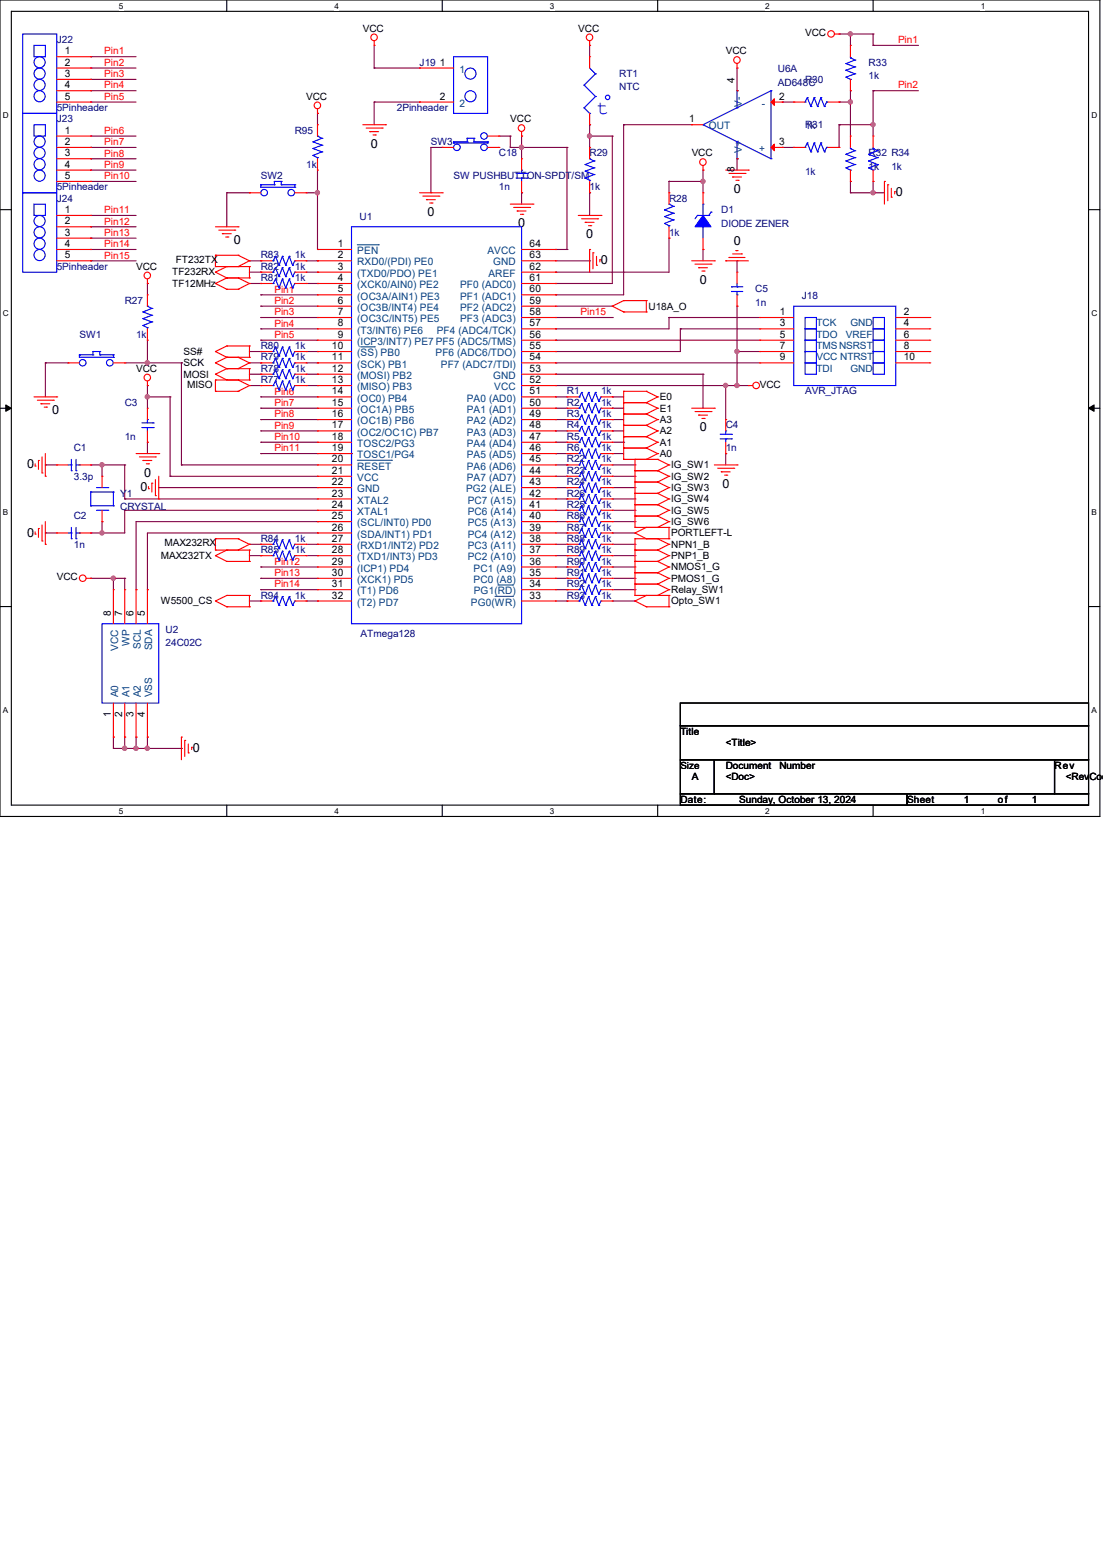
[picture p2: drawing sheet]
<svg xmlns="http://www.w3.org/2000/svg" width="210mm" height="297mm" viewBox="0 0 210 297" stroke-linecap="round" stroke-linejoin="round" font-family="sans-serif">
<defs><g id="words">
<text font-size="3.9" fill="#00f" x="113.6" y="21.7">t</text>
<g font-size="2.4">
<text x="70.6" y="28.1">0</text>
<text x="81.4" y="41.1">0</text>
<text x="139.7" y="36.7">0</text>
<text x="170.6" y="37.4">0</text>
<text x="44.5" y="46.5">0</text>
<text x="98.7" y="43.2">0</text>
<text x="111.6" y="45.4">0</text>
<text x="139.7" y="46.7">0</text>
<text x="114.4" y="50.3">0</text>
<text x="133.2" y="54">0</text>
<text x="9.9" y="78.9">0</text>
<text x="133.2" y="82.1">0</text>
<text x="5.2" y="89.2">0</text>
<text x="26.8" y="93.5">0</text>
<text x="27.4" y="90.7">0</text>
<text x="137.5" y="92.9">0</text>
<text x="5.2" y="102.2">0</text>
<text x="36.7" y="143.2">0</text>
</g>
<g font-size="1.9" fill="#000080">
<text x="10.8" y="8.2">J22</text>
<text x="79.9" y="12.5">J19</text>
<text x="117.9" y="14.6">RT1</text>
<text x="117.9" y="17.2">NTC</text>
<text x="148.1" y="13.8">U6A</text>
<text x="148.1" y="16.4">AD648C</text>
<text x="153.3" y="15.7">R30</text>
<text x="165.4" y="12.5">R33</text>
<text x="165.4" y="15.1">1k</text>
<text x="10.8" y="21.1">5Pinheader</text>
<text x="10.8" y="23.3">J23</text>
<text x="75.6" y="21.1">2Pinheader</text>
<text x="56.1" y="25.4">R95</text>
<text x="82" y="27.6">SW3</text>
<text x="95" y="29.8">C18</text>
<text x="112.3" y="29.8">R29</text>
<text x="153.3" y="24.4">R31</text>
<text x="153.3" y="24.6">1k</text>
<text x="165.4" y="29.8">R32 R34</text>
<text x="49.7" y="34.1">SW2</text>
<text x="58.3" y="31.9">1k</text>
<text x="86.4" y="34.1">SW PUSHBUTTON-SPDT/SM</text>
<text x="153.3" y="33.2">1k</text>
<text x="165.4" y="32.3">1k</text>
<text x="169.7" y="32.3">1k</text>
<text x="10.8" y="36.2">5Pinheader</text>
<text x="10.8" y="38.4">J24</text>
<text x="68.5" y="41.9">U1</text>
<text x="95" y="36.2">1n</text>
<text x="112.3" y="36.2">1k</text>
<text x="127.4" y="38.4">R28</text>
<text x="137.3" y="40.6">D1</text>
<text x="127.4" y="44.9">1k</text>
<text x="137.3" y="43.1">DIODE ZENER</text>
<text x="10.8" y="51.4">5Pinheader</text>
<text x="49.7" y="49.2">R83</text>
<text x="49.7" y="53.5">R81</text>
<text x="49.7" y="51.4">R82</text>
<text x="56.1" y="49.2">1k</text>
<text x="56.1" y="53.5">1k</text>
<text x="56.1" y="51.4">1k</text>
<text x="23.7" y="57.8">R27</text>
<text x="143.8" y="55.7">C5</text>
<text x="143.8" y="58.3">1n</text>
<text x="152.7" y="57">J18</text>
<text x="15.1" y="64.3">SW1</text>
<text x="25.9" y="64.3">1k</text>
<text x="49.7" y="70.8">R78</text>
<text x="49.7" y="68.6">R79</text>
<text x="49.7" y="66.5">R80</text>
<text x="56.1" y="70.8">1k</text>
<text x="56.1" y="68.6">1k</text>
<text x="56.1" y="66.5">1k</text>
<text x="23.7" y="77.3">C3</text>
<text x="49.7" y="72.9">R77</text>
<text x="56.1" y="72.9">1k</text>
<text x="108" y="77.3">R2</text>
<text x="108" y="75.1">R1</text>
<text x="114.4" y="77.3">1k</text>
<text x="114.4" y="75.1">1k</text>
<text x="153.3" y="75.1">AVR_JTAG</text>
<text x="23.7" y="83.7">1n</text>
<text x="108" y="83.7">R5</text>
<text x="108" y="79.4">R3</text>
<text x="108" y="81.6">R4</text>
<text x="114.4" y="83.7">1k</text>
<text x="114.4" y="79.4">1k</text>
<text x="114.4" y="81.6">1k</text>
<text x="138.2" y="81.6">C4</text>
<text x="14.1" y="85.9">C1</text>
<text x="108" y="85.9">R6</text>
<text x="108" y="88.1">R22</text>
<text x="114.4" y="85.9">1k</text>
<text x="114.4" y="88.1">1k</text>
<text x="138.2" y="85.9">1n</text>
<text x="14.1" y="91.3">3.3p</text>
<text x="22.9" y="94.5">Y1</text>
<text x="108" y="94.5">R26</text>
<text x="108" y="90.2">R23</text>
<text x="108" y="92.4">R24</text>
<text x="114.4" y="94.5">1k</text>
<text x="114.4" y="90.2">1k</text>
<text x="114.4" y="92.4">1k</text>
<text x="14.1" y="98.8">C2</text>
<text x="22.9" y="97.1">CRYSTAL</text>
<text x="108" y="98.8">R86</text>
<text x="108" y="101">R87</text>
<text x="108" y="96.7">R25</text>
<text x="114.4" y="98.8">1k</text>
<text x="114.4" y="101">1k</text>
<text x="114.4" y="96.7">1k</text>
<text x="14.1" y="104.3">1n</text>
<text x="49.7" y="103.2">R84</text>
<text x="49.7" y="105.3">R85</text>
<text x="56.1" y="103.2">1k</text>
<text x="56.1" y="105.3">1k</text>
<text x="108" y="105.3">R89</text>
<text x="108" y="107.5">R90</text>
<text x="108" y="103.2">R88</text>
<text x="114.4" y="105.3">1k</text>
<text x="114.4" y="107.5">1k</text>
<text x="114.4" y="103.2">1k</text>
<text x="49.7" y="114">R94</text>
<text x="56.1" y="114">1k</text>
<text x="108" y="114">R93</text>
<text x="108" y="109.6">R91</text>
<text x="108" y="111.8">R92</text>
<text x="114.4" y="114">1k</text>
<text x="114.4" y="109.6">1k</text>
<text x="114.4" y="111.8">1k</text>
<text x="31.5" y="120.4">U2</text>
<text x="31.5" y="123">24C02C</text>
<text x="68.7" y="121.3">ATmega128</text>
</g>
<g font-size="1.9">
<text x="12.3" y="10.3">1</text>
<text x="69.1" y="6">VCC</text>
<text x="110.1" y="6">VCC</text>
<text x="138.2" y="10.3">VCC</text>
<text x="153.3" y="6.9">VCC</text>
<text x="12.3" y="12.5">2</text>
<text x="12.3" y="14.6">3</text>
<text x="12.3" y="16.8">4</text>
<text x="83.7" y="12.5">1</text>
<text x="139.9" y="15.7" transform="rotate(-90 139.9 15.7)">4</text>
<text x="12.3" y="19">5</text>
<text x="58.3" y="19">VCC</text>
<text x="83.7" y="19">2</text>
<text x="97.2" y="23.3">VCC</text>
<text x="131.2" y="23.3">1</text>
<text x="148.3" y="19">2</text>
<text x="12.3" y="25.4">1</text>
<text x="12.3" y="27.6">2</text>
<text x="12.3" y="29.8">3</text>
<text x="131.7" y="29.8">VCC</text>
<text x="148.3" y="27.6">3</text>
<text x="12.3" y="31.9">4</text>
<text x="12.3" y="34.1">5</text>
<text x="139.9" y="32.8" transform="rotate(-90 139.9 32.8)">8</text>
<text x="12.3" y="40.6">1</text>
<text x="12.3" y="42.7">2</text>
<text x="12.3" y="44.9">3</text>
<text x="12.3" y="47">4</text>
<text x="64.3" y="47">1</text>
<text x="100.8" y="47">64</text>
<text x="12.3" y="49.2">5</text>
<text x="25.9" y="51.4">VCC</text>
<text x="32.8" y="52.5">TF232RX</text>
<text x="33.5" y="50">FT232TX</text>
<text x="64.3" y="49.2">2</text>
<text x="64.3" y="51.4">3</text>
<text x="64.3" y="53.5">4</text>
<text x="100.8" y="53.5">61</text>
<text x="100.8" y="51.4">62</text>
<text x="100.8" y="49.2">63</text>
<text x="32.8" y="54.6">TF12MHz</text>
<text x="64.3" y="55.7">5</text>
<text x="64.3" y="57.8">6</text>
<text x="64.3" y="60">7</text>
<text x="100.8" y="60">58</text>
<text x="100.8" y="57.8">59</text>
<text x="100.8" y="55.7">60</text>
<text x="123.5" y="58.9">U18A_O</text>
<text x="148.5" y="60">1</text>
<text x="172.1" y="60">2</text>
<text x="64.3" y="62.1">8</text>
<text x="64.3" y="64.3">9</text>
<text x="100.8" y="64.3">56</text>
<text x="100.8" y="62.1">57</text>
<text x="148.5" y="62.1">3</text>
<text x="148.5" y="64.3">5</text>
<text x="172.1" y="62.1">4</text>
<text x="172.1" y="64.3">6</text>
<text x="25.9" y="70.8">VCC</text>
<text x="35" y="69.7">SCK</text>
<text x="35" y="67.6">SS#</text>
<text x="35" y="71.9">MOSI</text>
<text x="63.2" y="66.5">10</text>
<text x="63.2" y="68.6">11</text>
<text x="63.2" y="70.8">12</text>
<text x="100.8" y="70.8">53</text>
<text x="100.8" y="68.6">54</text>
<text x="100.8" y="66.5">55</text>
<text x="148.5" y="66.5">7</text>
<text x="148.5" y="68.6">9</text>
<text x="172.1" y="66.5">8</text>
<text x="172.1" y="68.6">10</text>
<text x="35.6" y="73.8">MISO</text>
<text x="63.2" y="72.9">13</text>
<text x="63.2" y="75.1">14</text>
<text x="63.2" y="77.3">15</text>
<text x="100.8" y="77.3">50</text>
<text x="100.8" y="75.1">51</text>
<text x="100.8" y="72.9">52</text>
<text x="125.6" y="76.2">E0</text>
<text x="144.7" y="73.8">VCC</text>
<text x="63.2" y="79.4">16</text>
<text x="63.2" y="81.6">17</text>
<text x="63.2" y="83.7">18</text>
<text x="100.8" y="83.7">47</text>
<text x="100.8" y="81.6">48</text>
<text x="100.8" y="79.4">49</text>
<text x="125.6" y="78.4">E1</text>
<text x="125.6" y="80.5">A3</text>
<text x="125.6" y="82.7">A2</text>
<text x="63.2" y="85.9">19</text>
<text x="63.2" y="88.1">20</text>
<text x="100.8" y="88.1">45</text>
<text x="100.8" y="85.9">46</text>
<text x="125.6" y="84.8">A1</text>
<text x="125.6" y="87">A0</text>
<text x="127.8" y="89.2">IG_SW1</text>
<text x="63.2" y="90.2">21</text>
<text x="63.2" y="92.4">22</text>
<text x="63.2" y="94.5">23</text>
<text x="100.8" y="94.5">42</text>
<text x="100.8" y="92.4">43</text>
<text x="100.8" y="90.2">44</text>
<text x="127.8" y="91.3">IG_SW2</text>
<text x="127.8" y="93.5">IG_SW3</text>
<text x="127.8" y="95.6">IG_SW4</text>
<text x="63.2" y="96.7">24</text>
<text x="63.2" y="98.8">25</text>
<text x="63.2" y="101">26</text>
<text x="100.8" y="101">39</text>
<text x="100.8" y="98.8">40</text>
<text x="100.8" y="96.7">41</text>
<text x="127.8" y="97.8">IG_SW5</text>
<text x="127.8" y="100">IG_SW6</text>
<text x="30.6" y="106.4">MAX232TX</text>
<text x="31.3" y="104">MAX232RX</text>
<text x="63.2" y="103.2">27</text>
<text x="63.2" y="105.3">28</text>
<text x="63.2" y="107.5">29</text>
<text x="100.8" y="107.5">36</text>
<text x="100.8" y="105.3">37</text>
<text x="100.8" y="103.2">38</text>
<text x="127.8" y="102.1">PORTLEFT-L</text>
<text x="127.8" y="104.3">NPN1_B</text>
<text x="127.8" y="106.4">PNP1_B</text>
<text x="10.8" y="110.5">VCC</text>
<text x="63.2" y="109.6">30</text>
<text x="63.2" y="111.8">31</text>
<text x="63.2" y="114">32</text>
<text x="100.8" y="114">33</text>
<text x="100.8" y="111.8">34</text>
<text x="100.8" y="109.6">35</text>
<text x="127.8" y="108.6">NMOS1_G</text>
<text x="127.8" y="110.7">PMOS1_G</text>
<text x="127.8" y="112.9">Relay_SW1</text>
<text x="21.1" y="117.2" transform="rotate(-90 21.1 117.2)">8</text>
<text x="23.3" y="117.2" transform="rotate(-90 23.3 117.2)">7</text>
<text x="25.4" y="117.2" transform="rotate(-90 25.4 117.2)">6</text>
<text x="27.6" y="117.2" transform="rotate(-90 27.6 117.2)">5</text>
<text x="30.6" y="115.1">W5500_CS</text>
<text x="127.8" y="115.1">Opto_SW1</text>
<text x="21.1" y="136.4" transform="rotate(-90 21.1 136.4)">1</text>
<text x="23.3" y="136.4" transform="rotate(-90 23.3 136.4)">2</text>
<text x="25.4" y="136.4" transform="rotate(-90 25.4 136.4)">3</text>
<text x="27.6" y="136.4" transform="rotate(-90 27.6 136.4)">4</text>
<text x="129.5" y="139.9">Title</text>
<text x="138.2" y="142">&lt;Title&gt;</text>
<text x="129.5" y="146.3">Size</text>
<text x="131.7" y="148.5">A</text>
<text x="138.2" y="146.3">Document</text>
<text x="138.2" y="148.5">&lt;Doc&gt;</text>
<text x="148.4" y="146.3">Number</text>
<text x="200.8" y="146.3">Rev</text>
<text x="202.9" y="148.5">&lt;RevCode</text>
<text x="129.5" y="152.8">Date:</text>
<text x="140.8" y="152.8">Sunday, October 13, 2024</text>
<text x="172.7" y="152.8">Sheet</text>
<text x="183.5" y="152.8">1</text>
<text x="190" y="152.8">of</text>
<text x="196.5" y="152.8">1</text>
</g>
<g font-size="1.9" fill="#f00">
<text x="19.9" y="10.4">Pin1</text>
<text x="171" y="8.2">Pin1</text>
<text x="19.9" y="12.5">Pin2</text>
<text x="19.9" y="14.7">Pin3</text>
<text x="19.9" y="16.8">Pin4</text>
<text x="171" y="16.8">Pin2</text>
<text x="19.9" y="19">Pin5</text>
<text x="19.9" y="25.5">Pin6</text>
<text x="19.9" y="27.6">Pin7</text>
<text x="19.9" y="29.8">Pin8</text>
<text x="19.9" y="32">Pin9</text>
<text x="19.9" y="34.1">Pin10</text>
<text x="19.9" y="40.6">Pin11</text>
<text x="19.9" y="42.8">Pin12</text>
<text x="19.9" y="44.9">Pin13</text>
<text x="19.9" y="47.1">Pin14</text>
<text x="19.9" y="49.2">Pin15</text>
<text x="52.2" y="55.7">Pin1</text>
<text x="52.2" y="57.9">Pin2</text>
<text x="52.2" y="60">Pin3</text>
<text x="52.2" y="62.2">Pin4</text>
<text x="52.2" y="64.3">Pin5</text>
<text x="110.5" y="60">Pin15</text>
<text x="52.2" y="75.1">Pin6</text>
<text x="52.2" y="77.3">Pin7</text>
<text x="52.2" y="79.5">Pin8</text>
<text x="52.2" y="81.6">Pin9</text>
<text x="52.2" y="83.8">Pin10</text>
<text x="52.2" y="85.9">Pin11</text>
<text x="52.2" y="107.5">Pin12</text>
<text x="52.2" y="109.7">Pin13</text>
<text x="52.2" y="111.8">Pin14</text>
</g>
<g font-size="1.9" fill="#004080">
<text x="87.5" y="13.8">1</text>
<text x="87.5" y="20.3">2</text>
<text x="141.3" y="20.3" transform="rotate(-90 141.3 20.3)">V-</text>
<text x="145.1" y="20.3">-</text>
<text x="135" y="24.6">OUT</text>
<text x="141.3" y="29.1" transform="rotate(-90 141.3 29.1)">V+</text>
<text x="144.6" y="29">+</text>
<text x="68" y="48.4">PEN</text>
<text x="68" y="50.5">RXD0/(PDI) PE0</text>
<text x="68" y="52.7">(TXD0/PDO) PE1</text>
<text x="92.8" y="48.4">AVCC</text>
<text x="93" y="52.7">AREF</text>
<text x="93.9" y="50.5">GND</text>
<text x="68" y="54.9">(XCK0/AIN0) PE2</text>
<text x="68" y="57">(OC3A/AIN1) PE3</text>
<text x="68" y="59.2">(OC3B/INT4) PE4</text>
<text x="87.6" y="59.2">PF2 (ADC2)</text>
<text x="87.6" y="57">PF1 (ADC1)</text>
<text x="87.6" y="54.9">PF0 (ADC0)</text>
<text x="68" y="61.3">(OC3C/INT5) PE5</text>
<text x="68" y="63.5">(T3/INT6) PE6</text>
<text x="68" y="65.7">(ICP3/INT7) PE7 PF5 (ADC5/TMS)</text>
<text x="83.1" y="63.5">PF4 (ADC4/TCK)</text>
<text x="87.6" y="61.3">PF3 (ADC3)</text>
<text x="155.4" y="62.1">TCK</text>
<text x="155.4" y="64.3">TDO</text>
<text x="161.1" y="64.3">VREF</text>
<text x="161.9" y="62.1">GND</text>
<text x="68" y="67.8">(SS) PB0</text>
<text x="68" y="70">(SCK) PB1</text>
<text x="82.9" y="67.8">PF6 (ADC6/TDO)</text>
<text x="83.9" y="70">PF7 (ADC7/TDI)</text>
<text x="155.4" y="66.5">TMSNSRST</text>
<text x="155.4" y="68.6">VCC NTRST</text>
<text x="155.4" y="70.8">TDI</text>
<text x="161.9" y="70.8">GND</text>
<text x="68" y="72.1">(MOSI) PB2</text>
<text x="68" y="74.3">(MISO) PB3</text>
<text x="68" y="76.5">(OC0) PB4</text>
<text x="88.9" y="76.5">PA0 (AD0)</text>
<text x="93.9" y="72.1">GND</text>
<text x="94.1" y="74.3">VCC</text>
<text x="68" y="78.6">(OC1A) PB5</text>
<text x="68" y="80.8">(OC1B) PB6</text>
<text x="68" y="82.9">(OC2/OC1C) PB7</text>
<text x="88.9" y="82.9">PA3 (AD3)</text>
<text x="88.9" y="80.8">PA2 (AD2)</text>
<text x="88.9" y="78.6">PA1 (AD1)</text>
<text x="68" y="85.1">TOSC2/PG3</text>
<text x="68" y="87.2">TOSC1/PG4</text>
<text x="68" y="89.4">RESET</text>
<text x="88.9" y="89.4">PA6 (AD6)</text>
<text x="88.9" y="87.2">PA5 (AD5)</text>
<text x="88.9" y="85.1">PA4 (AD4)</text>
<text x="68" y="91.6">VCC</text>
<text x="68" y="93.7">GND</text>
<text x="68" y="95.9">XTAL2</text>
<text x="88.7" y="93.7">PG2 (ALE)</text>
<text x="88.9" y="91.6">PA7 (AD7)</text>
<text x="89.1" y="95.9">PC7 (A15)</text>
<text x="68" y="98">XTAL1</text>
<text x="68" y="100.2">(SCL/INT0) PD0</text>
<text x="89.1" y="100.2">PC5 (A13)</text>
<text x="89.1" y="98">PC6 (A14)</text>
<text x="68" y="102.4">(SDA/INT1) PD1</text>
<text x="68" y="104.5">(RXD1/INT2) PD2</text>
<text x="68" y="106.7">(TXD1/INT3) PD3</text>
<text x="89.1" y="106.7">PC2 (A10)</text>
<text x="89.1" y="104.5">PC3 (A11)</text>
<text x="89.1" y="102.4">PC4 (A12)</text>
<text x="68" y="108.8">(ICP1) PD4</text>
<text x="68" y="111">(XCK1) PD5</text>
<text x="68" y="113.2">(T1) PD6</text>
<text x="90.2" y="111">PC0 (A8)</text>
<text x="90.2" y="108.8">PC1 (A9)</text>
<text x="90.2" y="113.2">PG1(RD)</text>
<text x="68" y="115.3">(T2) PD7</text>
<text x="89.7" y="115.3">PG0(WR)</text>
<text x="22.5" y="123.9" transform="rotate(-90 22.5 123.9)">VCC</text>
<text x="24.7" y="122.9" transform="rotate(-90 24.7 122.9)">WP</text>
<text x="26.8" y="123.6" transform="rotate(-90 26.8 123.6)">SCL</text>
<text x="29" y="123.8" transform="rotate(-90 29 123.8)">SDA</text>
<text x="22.5" y="132.8" transform="rotate(-90 22.5 132.8)">A0</text>
<text x="24.7" y="132.8" transform="rotate(-90 24.7 132.8)">A1</text>
<text x="26.8" y="132.8" transform="rotate(-90 26.8 132.8)">A2</text>
<text x="29" y="132.8" transform="rotate(-90 29 132.8)">VSS</text>
</g>
<g font-size="1.6">
<text x="22.6" y="1.7">5</text>
<text x="63.7" y="1.7">4</text>
<text x="104.7" y="1.7">3</text>
<text x="145.7" y="1.7">2</text>
<text x="186.7" y="1.7">1</text>
<text x=".6" y="22.4">D</text>
<text x="207.8" y="22.4">D</text>
<text x=".6" y="60.2">C</text>
<text x="207.8" y="60.2">C</text>
<text x=".6" y="98">B</text>
<text x="207.8" y="98">B</text>
<text x=".6" y="135.8">A</text>
<text x="207.8" y="135.8">A</text>
<text x="22.6" y="154.9">5</text>
<text x="63.7" y="154.9">4</text>
<text x="104.7" y="154.9">3</text>
<text x="145.7" y="154.9">2</text>
<text x="186.7" y="154.9">1</text>
</g>
</g></defs>
<path d="M0 0h209.4v155.4h-209.4zM2.2 2.2h205.1v151.1h-205.1z" fill="none" stroke="#000" stroke-width=".21"/>
<g fill="#fff">
<path d="M22.6 .3h.9v1.7h-.9z"/>
<path d="M22.6 153.5h.9v1.8h-.9z"/>
</g>
<path d="M43.2 0v2.2M43.2 153.3v2.1" fill="none" stroke="#000" stroke-width=".21"/>
<g fill="#fff">
<path d="M63.7 .3h.8v1.7h-.8z"/>
<path d="M63.7 153.5h.8v1.8h-.8z"/>
</g>
<path d="M84.2 0v2.2M84.2 153.3v2.1" fill="none" stroke="#000" stroke-width=".21"/>
<g fill="#fff">
<path d="M104.7 .3h.8v1.7h-.8z"/>
<path d="M104.7 153.5h.8v1.8h-.8z"/>
</g>
<path d="M125.2 0v2.2M125.2 153.3v2.1" fill="none" stroke="#000" stroke-width=".21"/>
<g fill="#fff">
<path d="M145.7 .3h.9v1.7h-.9z"/>
<path d="M145.7 153.5h.9v1.8h-.9z"/>
</g>
<path d="M166.2 0v2.2M166.2 153.3v2.1" fill="none" stroke="#000" stroke-width=".21"/>
<g fill="#fff">
<path d="M186.7 .3h.9v1.7h-.9z"/>
<path d="M186.7 153.5h.9v1.8h-.9z"/>
<path d="M.6 21h1.1v1.8h-1.1z"/>
<path d="M207.8 21h1.1v1.8h-1.1z"/>
<path d="M.6 58.8h1.1v1.7h-1.1z"/>
<path d="M207.8 58.8h1.1v1.7h-1.1z"/>
</g>
<path d="M0 39.9h2.2M207.3 39.9h2.1" fill="none" stroke="#000" stroke-width=".21"/>
<g fill="#fff">
<path d="M.6 96.6h1v1.7h-1z"/>
<path d="M207.8 96.6h1v1.7h-1z"/>
</g>
<path d="M0 77.7h2.2M207.3 77.7h2.1" fill="none" stroke="#000" stroke-width=".21"/>
<path d="M1.1 77.1l1.1 .6-1.1 .6zM207.3 77.7l1-.6v1.2z" fill="#000" stroke="#000" stroke-width=".19"/>
<g fill="#fff">
<path d="M.6 134.4h.9v1.7h-.9z"/>
<path d="M207.8 134.4h1v1.7h-1z"/>
</g>
<path d="M0 115.5h2.2M207.3 115.5h2.1M129.5 133.9h77.8v4.3h-77.8zM129.5 138.2h77.8v6.5h-77.8zM129.5 144.7h6.5v6.4h-6.5zM129.5 151.1h43.2v2.2h-43.2zM136 144.7h64.8v6.4h-64.8zM172.7 151.1h34.6v2.2h-34.6zM200.8 144.7h6.5v6.4h-6.5z" fill="none" stroke="#000" stroke-width=".21"/>
<g fill="none" stroke="#800040" stroke-width=".21">
<path d="M17.3 10.8h.1M17.3 13h.1M17.3 15.1h.1M17.3 17.3h.1M17.3 19.4h.1M17.3 19.4h8.6M17.3 17.3h8.6M17.3 10.8h8.6M17.3 13h8.6M17.3 15.1h8.6M71.2 13h.1M71.2 19.4h.1"/>
<path d="M71.2 19.4h8.7M71.2 13h8.7M71.2 8.6v4.4M71.2 19.4v4.3M79.9 13h.1M79.9 19.4h.1M112.3 8.6h.1M112.3 8.6v2.2M140.3 13h.1M140.3 13v4.3M149 19.4h.1M149 19.4h2.1"/>
<path d="M159.8 19.4h.1M159.8 6.5h.1M159.8 19.4h2.1M159.8 6.5h6.4M161.9 17.3h.1M161.9 6.5h.1M161.9 19.4h.1M161.9 6.5v2.1M161.9 17.3v8.6M166.2 17.3h.1M166.2 6.5h.1M166.2 8.6h.1"/>
<path d="M166.2 6.5v2.1M166.2 17.3v8.6M166.2 8.6h8.7M166.2 17.3h8.7M17.3 25.9h.1M17.3 28.1h.1M17.3 30.2h.1M17.3 32.4h.1M17.3 34.5h.1M17.3 25.9h8.6M17.3 28.1h8.6M17.3 34.5h8.6"/>
<path d="M17.3 30.2h8.6M17.3 32.4h8.6M43.2 36.7h.1M43.2 36.7h4.3M43.2 36.7v6.5M47.5 36.7h.1M58.3 36.7h2.2M60.5 36.7h.1M60.5 21.6h.1M60.5 21.6v2.1M60.5 32.4v15.1M82 36.7h.1"/>
<path d="M84.2 28.1h.1M84.2 28.1h-2.2v8.6M95 25.9h2.2M97.2 25.9h.1M97.2 28.1h.1M97.2 28.1h10.7M97.2 25.9v2.2M99.3 25.9h.1M99.3 28.1h.1M99.3 36.7h.1M99.3 25.9v4.3M99.3 36.7v2.2"/>
<path d="M107.9 28.1h.1M107.9 28.1v19.4M112.3 23.7h.1M112.3 36.7h.1M112.3 25.9h.1M112.3 23.7v4.4M112.3 36.7v4.3M112.3 25.9h4.3M116.6 25.9h.1M116.6 25.9v28.1h-10.8M118.7 23.7h.1M118.7 23.7h13"/>
<path d="M118.7 23.7v32.4h-12.9M127.4 34.5h.1M127.4 34.5h6.5M127.4 34.5v2.2M133.9 32.4h.1M133.9 34.5h.1M133.9 32.4v4.3M140.3 30.2h.1M140.3 30.2v2.2M149 28.1h.1M149 28.1h2.1M159.8 23.7h.1"/>
<path d="M159.8 23.7h6.4M159.8 23.7v4.4M161.9 34.5h.1M161.9 36.7h.1M161.9 34.5v2.2M161.9 36.7h6.5M166.2 23.7h.1M166.2 34.5h.1M166.2 36.7h.1M166.2 34.5v2.2M17.3 41h.1M17.3 43.2h.1"/>
<path d="M17.3 45.3h.1M17.3 47.5h.1M17.3 49.7h.1M17.3 49.7h8.6M17.3 47.5h8.6M17.3 41h8.6M17.3 43.2h8.6M17.3 45.3h8.6M28.1 54h.1M28.1 54v2.1M47.5 54h2.2M47.5 49.7h2.2"/>
<path d="M47.5 51.8h2.2M49.7 49.7h.1M49.7 51.8h.1M49.7 54h.1M49.7 56.1h.1M49.7 58.3h.1M49.7 56.1h10.8M49.7 58.3h10.8M58.3 54h2.2M58.3 49.7h2.2M58.3 51.8h2.2M60.5 49.7h.1"/>
<path d="M60.5 51.8h.1M60.5 54h.1M60.5 47.5h.1M105.8 54h.1M105.8 56.1h.1M105.8 51.8h.1M105.8 47.5h.1M105.8 49.7h6.5M105.8 58.3h10.8M105.8 47.5h2.1M107.9 47.5h.1M112.3 49.7h.1"/>
<path d="M116.6 58.3h.1M127.4 45.3h.1M127.4 45.3v6.5h-21.6M133.9 47.5h.1M133.9 47.5v2.2M140.3 58.3h.1M140.3 49.7h.1M140.3 49.7v2.1M140.3 58.3v15.1M8.6 69.1h.1M8.6 69.1h4.4M8.6 69.1v6.5"/>
<path d="M23.7 69.1h10.8M28.1 69.1h.1M28.1 73.4h.1M28.1 75.6h.1M28.1 75.6h4.3M28.1 64.8v4.3M28.1 73.4v4.3M32.4 75.6h.1M32.4 75.6v15.1M34.5 69.1h.1M34.5 69.1v19.4M47.5 66.9h2.2"/>
<path d="M47.5 69.1h2.2M47.5 71.2h2.2M47.5 73.4h2.2M49.7 66.9h.1M49.7 69.1h.1M49.7 71.2h.1M49.7 73.4h.1M49.7 60.5h.1M49.7 62.6h.1M49.7 64.8h.1M49.7 75.6h.1M49.7 77.7h.1"/>
<path d="M49.7 79.9h.1M49.7 75.6h10.8M49.7 77.7h10.8M49.7 79.9h10.8M49.7 62.6h10.8M49.7 64.8h10.8M49.7 60.5h10.8M58.3 66.9h2.2M58.3 69.1h2.2M58.3 71.2h2.2M58.3 73.4h2.2M60.5 66.9h.1"/>
<path d="M60.5 69.1h.1M60.5 71.2h.1M60.5 73.4h.1M105.8 75.6h.1M105.8 77.7h.1M105.8 79.9h.1M105.8 71.2h.1M105.8 62.6h.1M105.8 64.8h.1M105.8 66.9h.1M105.8 73.4h.1M105.8 69.1h.1"/>
<path d="M105.8 75.6h2.1M105.8 77.7h2.1M105.8 79.9h2.1M105.8 69.1h38.9M105.8 71.2h28.1M105.8 73.4h36.7M105.8 64.8h38.9M105.8 60.5h10.8M116.6 75.6h.1M116.6 77.7h.1M116.6 79.9h.1M116.6 60.5h.1"/>
<path d="M116.6 75.6h2.1M116.6 77.7h2.1M116.6 79.9h2.1M127.4 60.5h.1M127.4 60.5v2.1h-21.6M127.4 60.5h17.3M129.5 62.6h.1M129.5 62.6v4.3h-23.7M129.5 62.6h15.2M133.9 71.2h.1M133.9 71.2v6.5M138.2 73.4h.1"/>
<path d="M138.2 73.4v6.5M140.3 66.9h.1M140.3 73.4h.1M140.3 66.9h4.4M8.6 88.5h.1M8.6 88.5h2.2M17.3 88.5h.1M17.3 88.5h6.4M19.4 88.5h.1M19.4 99.3h.1M19.4 88.5v2.2M19.4 99.3v2.2"/>
<path d="M23.7 97.2h.1M23.7 88.5h.1M23.7 95h.1M23.7 97.2v4.3h-6.4M23.7 88.5v6.5M23.7 97.2h36.8M23.7 95h36.8M28.1 84.2h.1M28.1 84.2v2.2M30.2 92.8h.1M30.2 92.8h30.3M32.4 90.7h.1"/>
<path d="M32.4 90.7h28.1M34.5 88.5h.1M34.5 88.5h26M49.7 82h.1M49.7 84.2h.1M49.7 86.4h.1M49.7 82h10.8M49.7 84.2h10.8M49.7 86.4h10.8M60.5 99.3h.1M60.5 99.3h-34.6v13M66.9 86.4h.1"/>
<path d="M66.9 86.4v2.1M105.8 82h.1M105.8 84.2h.1M105.8 86.4h.1M105.8 82h2.1M105.8 84.2h2.1M105.8 86.4h2.1M105.8 88.5h2.1M105.8 97.2h2.1M105.8 95h2.1M105.8 90.7h2.1M105.8 92.8h2.1"/>
<path d="M105.8 99.3h2.1M107.9 88.5h.1M107.9 90.7h.1M107.9 92.8h.1M107.9 95h.1M107.9 97.2h.1M107.9 99.3h.1M116.6 82h.1M116.6 86.4h.1M116.6 82h2.1M116.6 84.2h2.1M116.6 86.4h2.1"/>
<path d="M116.6 88.5h4.3M116.6 97.2h4.3M116.6 95h4.3M116.6 90.7h4.3M116.6 92.8h4.3M116.6 99.3h4.3M118.7 84.2h.1M120.9 88.5h.1M120.9 90.7h.1M120.9 92.8h.1M120.9 97.2h.1M120.9 95h.1"/>
<path d="M120.9 99.3h.1M138.2 86.4h.1M138.2 86.4v2.1M8.6 101.5h.1M8.6 101.5h2.2M17.3 101.5h.1M17.3 110.1h.1M17.3 110.1h6.4M19.4 101.5h.1M21.6 110.1h.1M21.6 110.1v2.2M23.7 110.1h.1"/>
<path d="M23.7 110.1v2.2M25.9 112.3h.1M28.1 112.3h.1M47.5 103.6h2.2M47.5 105.8h2.2M47.5 114.4h2.2M49.7 103.6h.1M49.7 105.8h.1M49.7 114.4h.1M49.7 107.9h.1M49.7 110.1h.1M49.7 112.3h.1"/>
<path d="M49.7 110.1h10.8M49.7 107.9h10.8M49.7 112.3h10.8M58.3 103.6h2.2M58.3 105.8h2.2M58.3 114.4h2.2M60.5 103.6h.1M60.5 105.8h.1M60.5 101.5h.1M60.5 114.4h.1M60.5 101.5h-32.4v10.8M105.8 101.5h2.1"/>
<path d="M105.8 103.6h2.1M105.8 105.8h2.1M105.8 110.1h2.1M105.8 107.9h2.1M105.8 112.3h2.1M105.8 114.4h2.1M107.9 101.5h.1M107.9 103.6h.1M107.9 105.8h.1M107.9 107.9h.1M107.9 110.1h.1M107.9 112.3h.1"/>
<path d="M107.9 114.4h.1M116.6 101.5h.1M116.6 101.5h4.3M116.6 103.6h4.3M116.6 105.8h4.3M116.6 110.1h4.3M116.6 107.9h4.3M116.6 112.3h4.3M116.6 114.4h4.3M120.9 103.6h.1M120.9 105.8h.1M120.9 107.9h.1"/>
<path d="M120.9 110.1h.1M120.9 112.3h.1M120.9 114.4h.1M21.6 140.3h.1M21.6 142.5h.1M21.6 142.5h12.9M21.6 140.3v2.2M23.7 140.3h.1M23.7 142.5h.1M23.7 140.3v2.2M25.9 140.3h.1M25.9 142.5h.1"/>
<path d="M25.9 140.3v2.2M28.1 140.3h.1M28.1 140.3v2.2M34.5 142.5h.1"/>
</g>
<g fill="#f0f" stroke="#f0f" stroke-width=".21">
<circle cx="140.3" cy="66.9" r=".4"/>
<circle cx="112.2" cy="25.9" r=".4"/>
<circle cx="166.2" cy="23.7" r=".4"/>
<circle cx="161.9" cy="19.4" r=".4"/>
<circle cx="166.2" cy="36.7" r=".4"/>
<circle cx="161.9" cy="6.5" r=".4"/>
<circle cx="19.4" cy="88.5" r=".4"/>
<circle cx="19.4" cy="101.5" r=".4"/>
<circle cx="25.9" cy="142.5" r=".4"/>
<circle cx="21.6" cy="110.1" r=".4"/>
<circle cx="28" cy="75.5" r=".4"/>
<circle cx="133.8" cy="34.5" r=".4"/>
<circle cx="23.7" cy="142.5" r=".4"/>
<circle cx="28" cy="142.5" r=".4"/>
<circle cx="138.2" cy="73.4" r=".4"/>
<circle cx="140.3" cy="73.4" r=".4"/>
<circle cx="99.3" cy="28" r=".4"/>
<circle cx="60.4" cy="36.7" r=".4"/>
<circle cx="28" cy="69.1" r=".4"/>
</g>
<g fill="none" stroke="#f00" stroke-width=".21">
<path d="M10.8 19.4h6.5M10.8 10.8h6.5M10.8 13h6.5M10.8 15.1h6.5M10.8 17.3h6.5M17.3 10.8h.1M17.3 13h.1M17.3 15.1h.1M17.3 17.3h.1M17.3 19.4h.1M71.2 8.6h.1M71.2 7.8v.8"/>
<path d="M79.9 13h.1M79.9 19.4h.1M79.9 19.4h6.5M79.9 13h6.5M112.3 8.6h.1M112.3 10.8h.1M112.3 7.8v.8M112.3 10.8v2.2M140.3 13h.1M140.3 17.3h.1M140.3 12.1v.9M146.8 19.4h2.2"/>
<path d="M149 19.4h.1M151.1 19.4h.1M151.1 19.4h2.2M157.6 19.4h2.2M158.9 6.5h.9M159.8 6.5h.1M159.8 19.4h.1M161.9 17.3h.1M161.9 8.6h.1M161.9 8.6v2.2M161.9 15.1v2.2M10.8 32.4h6.5"/>
<path d="M10.8 28.1h6.5M10.8 25.9h6.5M10.8 30.2h6.5M10.8 34.5h6.5M17.3 25.9h.1M17.3 28.1h.1M17.3 30.2h.1M17.3 32.4h.1M17.3 34.5h.1M47.5 36.7h.1M47.5 36.7h2.2M56.1 36.7h2.2"/>
<path d="M58.3 36.7h.1M60.5 21.6h.1M60.5 23.7h.1M60.5 32.4h.1M60.5 20.7v.9M60.5 23.7v2.2M60.5 30.2v2.2M69.1 23.7h4.3M69.7 24.4h3.1M70.4 25.1h.1M70.4 25.1h1.7M71 25.7h.5"/>
<path d="M71.5 25.7h.1M72.8 24.4h.1M73.4 23.7h.1M79.9 36.7h4.3M80.5 37.3h3.1M81.2 38h.1M81.2 38h1.7M81.8 38.7h.5M82.3 38.7h.1M83.6 37.3h.1M84.2 36.7h.1M84.2 28.1h.1"/>
<path d="M84.2 28.1h2.2M92.8 28.1h2.2M92.8 25.9h2.2M95 25.9h.1M95 28.1h.1M97.2 38.9h4.3M97.8 39.5h3M99.3 25.9h.1M99.3 36.7h.1M99.3 30.2h.1M99.3 25.1v.8M99.3 30.2v2.2"/>
<path d="M99.3 34.5v2.2M100.8 39.5h.1M101.5 38.9h.1M112.3 23.7h.1M112.3 28.1h.1M112.3 36.7h.1M112.3 21.6v2.1M112.3 28.1v2.1M112.3 34.5v2.2M127.4 36.7h.1M127.4 36.7v2.2M131.7 23.7h.1"/>
<path d="M131.7 23.7h2.2M133.9 32.4h.1M133.9 36.7h.1M133.9 31.5v.9M133.9 36.7v2.2M138.2 32.4h4.3M138.8 33h3.1M139.5 33.7h.1M139.5 33.7h1.7M140.1 34.3h.4M140.3 30.2h.1M140.5 34.3h.1"/>
<path d="M141.9 33h.1M142.5 32.4h.1M146.8 28.1h2.2M149 28.1h.1M151.1 28.1h.1M151.1 28.1h2.2M157.6 28.1h2.2M159.8 28.1h.1M161.9 34.5h.1M161.9 25.9h.1M161.9 25.9v2.2M161.9 32.4v2.1"/>
<path d="M166.2 34.5h.1M166.2 25.9h.1M166.2 25.9v2.2M166.2 32.4v2.1M168.4 34.5h.1M168.4 34.5v4.4M169 35.2h.1M169 35.2v3M169.7 37.5h.1M169.7 35.9v1.6M170.3 36.5h.1M170.3 36.5v.4"/>
<path d="M10.8 41h6.5M10.8 49.7h6.5M10.8 43.2h6.5M10.8 47.5h6.5M10.8 45.3h6.5M17.3 41h.1M17.3 43.2h.1M17.3 45.3h.1M17.3 47.5h.1M17.3 49.7h.1M28.1 54h.1M28.1 56.1h.1"/>
<path d="M28.1 53.1v.9M28.1 56.1v2.2M41 51.8h.1M41 50.8h.1M41 48.6h.1M41 54h.1M41 50.8h6.5M41 51.8l2.2 1.1M41 48.6v2.2M41 48.6h4.3M41 54l2.2 1.1M41 43.2h4.3"/>
<path d="M41.7 43.8h3M42.3 44.5h.1M42.3 44.5h1.7M43 45.1h.4M43.2 50.8h.1M43.2 52.9h.1M43.2 55.1h.1M43.2 50.8l-2.2 1M43.2 52.9h4.3M43.2 52.9l-2.2 1.1M43.2 55.1h2.1M43.4 45.1h.1"/>
<path d="M44.7 43.8h.1M45.3 50.8h.1M45.3 48.6h.1M45.3 52.9h.1M45.3 55.1h.1M45.3 43.2h.1M45.3 48.6l2.2 1.1M45.3 52.9l2.2 1.1M47.5 50.8h.1M47.5 52.9h.1M47.5 49.7h.1M47.5 54h.1"/>
<path d="M47.5 50.8v2.1M47.5 49.7l-2.2 1.1M47.5 54l-2.2 1.1M49.7 49.7h.1M49.7 54h.1M49.7 51.8h.1M49.7 49.7h2.1M49.7 51.8h2.1M49.7 54h2.1M56.1 49.7h2.2M56.1 51.8h2.2M56.1 54h2.2"/>
<path d="M58.3 49.7h.1M58.3 54h.1M58.3 51.8h.1M60.5 47.5h.1M60.5 49.7h.1M60.5 51.8h.1M60.5 54h.1M60.5 56.1h.1M60.5 58.3h.1M60.5 49.7h6.4M60.5 47.5h6.4M60.5 51.8h6.4"/>
<path d="M60.5 54h6.4M60.5 56.1h6.4M60.5 58.3h6.4M98.5 40.2h.1M98.5 40.2h1.7M99.1 40.8h.4M99.3 49.7h6.5M99.3 47.5h6.5M99.3 51.8h6.5M99.3 54h6.5M99.3 56.1h6.5M99.3 58.3h6.5"/>
<path d="M99.5 40.8h.1M105.8 58.3h.1M105.8 56.1h.1M105.8 54h.1M105.8 51.8h.1M105.8 49.7h.1M105.8 47.5h.1M110.1 41h4.3M110.7 41.7h3.1M111.4 42.3h.1M111.4 42.3h1.7M112.1 43h.4"/>
<path d="M112.3 47.5h.1M112.3 47.5v4.3M112.5 43h.1M112.9 48.1h.1M112.9 48.1v3.1M113.6 50.5h.1M113.6 48.8v1.7M113.8 41.7h.1M114.2 49.4h.1M114.2 49.4v.5M114.4 41h.1M116.6 58.3h.1"/>
<path d="M116.6 58.3l2.1 1.1M118.7 57.2h.1M118.7 59.4h.1M118.7 57.2l-2.1 1.1M118.7 57.2h4.4M118.7 59.4h4.4M123.1 57.2h.1M123.1 59.4h.1M123.1 57.2v2.2M127.4 45.3h.1M127.4 43.2v2.1M131.7 49.7h4.3"/>
<path d="M132.3 50.3h3.1M133 51h.1M133 51h1.7M133.6 51.6h.5M133.9 47.5h.1M133.9 45.3v2.2M134.1 51.6h.1M135.4 50.3h.1M136 49.7h.1M138.2 49.7h.1M138.2 49.7h4.3M138.8 49h.1"/>
<path d="M138.8 49h3.1M139.5 48.3h1.7M140.1 47.7h.1M140.1 47.7h.4M140.3 51.8h.1M140.3 58.3h.1M140.3 51.8v2.2M140.3 56.1v2.2M141.2 48.3h.1M6.5 75.6h4.3M7.1 76.2h3.1M7.8 76.9h.1"/>
<path d="M7.8 76.9h1.7M8.4 77.5h.4M8.8 77.5h.1M10.2 76.2h.1M10.8 75.6h.1M13 69.1h.1M13 69.1h2.1M21.6 69.1h2.1M23.7 69.1h.1M28.1 73.4h.1M28.1 77.7h.1M28.1 64.8h.1"/>
<path d="M28.1 62.6v2.2M28.1 72.6v.8M28.1 77.7v2.2M41 69.1h.1M41 66.9h.1M41 71.2h.1M41 74.5h.1M41 72.3h.1M41 74.5h4.3M41 72.3v2.2M41 69.1l2.2 1.1M41 66.9l2.2 1.1"/>
<path d="M41 72.3h6.5M41 71.2l2.2 1.1M43.2 68h.1M43.2 70.2h.1M43.2 65.9h.1M43.2 72.3h.1M43.2 68l-2.2 1.1M43.2 68h4.3M43.2 70.2h4.3M43.2 65.9l-2.2 1M43.2 65.9h4.3M43.2 70.2l-2.2 1"/>
<path d="M45.3 68h.1M45.3 70.2h.1M45.3 74.5h.1M45.3 72.3h.1M45.3 68l2.2 1.1M45.3 72.3l2.2 1.1M47.5 69.1h.1M47.5 65.9h.1M47.5 68h.1M47.5 70.2h.1M47.5 72.3h.1M47.5 73.4h.1"/>
<path d="M47.5 65.9v2.1M47.5 70.2v2.1M47.5 69.1l-2.2 1.1M47.5 73.4l-2.2 1.1M49.7 73.4h.1M49.7 71.2h.1M49.7 69.1h.1M49.7 66.9h.1M49.7 73.4h2.1M49.7 71.2h2.1M49.7 66.9h2.1M49.7 69.1h2.1"/>
<path d="M56.1 73.4h2.2M56.1 71.2h2.2M56.1 66.9h2.2M56.1 69.1h2.2M58.3 73.4h.1M58.3 71.2h.1M58.3 69.1h.1M58.3 66.9h.1M60.5 60.5h.1M60.5 62.6h.1M60.5 64.8h.1M60.5 66.9h.1"/>
<path d="M60.5 69.1h.1M60.5 71.2h.1M60.5 73.4h.1M60.5 75.6h.1M60.5 77.7h.1M60.5 79.9h.1M60.5 75.6h6.4M60.5 73.4h6.4M60.5 77.7h6.4M60.5 71.2h6.4M60.5 60.5h6.4M60.5 62.6h6.4"/>
<path d="M60.5 64.8h6.4M60.5 66.9h6.4M60.5 69.1h6.4M60.5 79.9h6.4M99.3 75.6h6.5M99.3 73.4h6.5M99.3 77.7h6.5M99.3 71.2h6.5M99.3 60.5h6.5M99.3 62.6h6.5M99.3 64.8h6.5M99.3 66.9h6.5"/>
<path d="M99.3 69.1h6.5M99.3 79.9h6.5M105.8 79.9h.1M105.8 77.7h.1M105.8 75.6h.1M105.8 73.4h.1M105.8 71.2h.1M105.8 69.1h.1M105.8 66.9h.1M105.8 64.8h.1M105.8 62.6h.1M105.8 60.5h.1"/>
<path d="M107.9 77.7h.1M107.9 79.9h.1M107.9 75.6h.1M107.9 75.6h2.2M107.9 77.7h2.2M107.9 79.9h2.2M114.4 75.6h2.2M114.4 77.7h2.2M114.4 79.9h2.2M116.6 77.7h.1M116.6 79.9h.1M116.6 75.6h.1"/>
<path d="M118.7 76.7h.1M118.7 74.5h.1M118.7 78.8h.1M118.7 74.5h4.4M118.7 76.7h4.4M118.7 74.5v13M118.7 78.8h4.4M123.1 74.5h.1M123.1 76.7h.1M123.1 78.8h.1M123.1 74.5l2.1 1.1M123.1 76.7l2.1 1"/>
<path d="M123.1 78.8l2.1 1.1M125.2 75.6h.1M125.2 77.7h.1M125.2 79.9h.1M125.2 75.6l-2.1 1.1M125.2 77.7l-2.1 1.1M125.2 79.9l-2.1 1.1M131.7 77.7h4.3M132.3 78.4h3.1M133 79h.1M133 79h1.7M133.6 79.7h.5"/>
<path d="M134.1 79.7h.1M135.4 78.4h.1M136 77.7h.1M138.2 79.9h.1M138.2 79.9v2.1M142.5 73.4h.1M142.5 73.4h.8M144.7 60.5h.1M144.7 62.6h.1M144.7 64.8h.1M144.7 66.9h.1M144.7 69.1h.1"/>
<path d="M144.7 60.5h6.4M144.7 62.6h6.4M144.7 64.8h6.4M144.7 66.9h6.4M144.7 69.1h6.4M170.6 60.5h6.4M170.6 62.6h6.4M170.6 64.8h6.4M170.6 66.9h6.4M170.6 69.1h6.4M177 60.5h.1M177 62.6h.1"/>
<path d="M177 64.8h.1M177 66.9h.1M177 69.1h.1M6.7 88.7h.1M6.7 88.3v.4M7.3 87.7h.1M7.3 87.7v1.7M8 90h.1M8 87v3M8 99.9v3.1M8.6 90.7h.1M8.6 86.4v4.3"/>
<path d="M8.6 99.3v4.3M10.8 88.5h.1M10.8 88.5h2.2M15.1 88.5h2.2M17.3 88.5h.1M19.4 99.3h.1M19.4 90.7h.1M19.4 90.7v2.1M19.4 97.2v2.1M25.9 86.4h4.3M26.5 87h3.1M27.2 87.7h.1"/>
<path d="M27.2 87.7h1.7M27.9 88.3h.4M28.1 84.2h.1M28.1 82v2.2M28.3 88.3h.1M28.3 93h.1M28.3 92.6v.4M28.9 92h.1M28.9 92v1.7M29.6 87h.1M29.6 94.4h.1M29.6 91.3v3.1"/>
<path d="M30.2 86.4h.1M30.2 95h.1M30.2 90.7v4.3M60.5 82h.1M60.5 84.2h.1M60.5 86.4h.1M60.5 88.5h.1M60.5 90.7h.1M60.5 92.8h.1M60.5 95h.1M60.5 97.2h.1M60.5 99.3h.1"/>
<path d="M60.5 86.4h6.4M60.5 88.5h6.4M60.5 95h6.4M60.5 84.2h6.4M60.5 99.3h6.4M60.5 90.7h6.4M60.5 82h6.4M60.5 92.8h6.4M60.5 97.2h6.4M99.3 86.4h6.5M99.3 88.5h6.5M99.3 95h6.5"/>
<path d="M99.3 84.2h6.5M99.3 99.3h6.5M99.3 90.7h6.5M99.3 82h6.5M99.3 92.8h6.5M99.3 97.2h6.5M105.8 99.3h.1M105.8 97.2h.1M105.8 95h.1M105.8 92.8h.1M105.8 90.7h.1M105.8 88.5h.1"/>
<path d="M105.8 86.4h.1M105.8 84.2h.1M105.8 82h.1M107.9 95h.1M107.9 84.2h.1M107.9 99.3h.1M107.9 90.7h.1M107.9 86.4h.1M107.9 92.8h.1M107.9 97.2h.1M107.9 82h.1M107.9 88.5h.1"/>
<path d="M107.9 86.4h2.2M107.9 88.5h2.2M107.9 95h2.2M107.9 84.2h2.2M107.9 99.3h2.2M107.9 90.7h2.2M107.9 82h2.2M107.9 92.8h2.2M107.9 97.2h2.2M114.4 86.4h2.2M114.4 88.5h2.2M114.4 95h2.2"/>
<path d="M114.4 84.2h2.2M114.4 99.3h2.2M114.4 90.7h2.2M114.4 82h2.2M114.4 92.8h2.2M114.4 97.2h2.2M116.6 95h.1M116.6 84.2h.1M116.6 99.3h.1M116.6 90.7h.1M116.6 86.4h.1M116.6 92.8h.1"/>
<path d="M116.6 97.2h.1M116.6 82h.1M116.6 88.5h.1M118.7 81h.1M118.7 83.1h.1M118.7 85.3h.1M118.7 87.5h.1M118.7 81h4.4M118.7 83.1h4.4M118.7 85.3h4.4M118.7 87.5h6.5M120.9 89.6h.1"/>
<path d="M120.9 87.5h.1M120.9 91.8h.1M120.9 93.9h.1M120.9 96.1h.1M120.9 98.3h.1M120.9 89.6h4.3M120.9 87.5v12.9M120.9 91.8h4.3M120.9 93.9h4.3M120.9 96.1h4.3M120.9 98.3h4.3M123.1 81h.1"/>
<path d="M123.1 83.1h.1M123.1 85.3h.1M123.1 87.5h.1M123.1 81l2.1 1M123.1 83.1l2.1 1.1M123.1 85.3l2.1 1.1M125.2 82h.1M125.2 84.2h.1M125.2 86.4h.1M125.2 87.5h.1M125.2 89.6h.1M125.2 91.8h.1"/>
<path d="M125.2 93.9h.1M125.2 96.1h.1M125.2 98.3h.1M125.2 82l-2.1 1.1M125.2 84.2l-2.1 1.1M125.2 86.4l-2.1 1.1M125.2 87.5l2.2 1M125.2 89.6l2.2 1.1M125.2 91.8l2.2 1M125.2 93.9l2.2 1.1M125.2 96.1l2.2 1.1M125.2 98.3l2.2 1"/>
<path d="M127.4 88.5h.1M127.4 90.7h.1M127.4 92.8h.1M127.4 95h.1M127.4 97.2h.1M127.4 99.3h.1M127.4 88.5l-2.2 1.1M127.4 90.7l-2.2 1.1M127.4 92.8l-2.2 1.1M127.4 95l-2.2 1.1M127.4 97.2l-2.2 1.1M127.4 99.3l-2.2 1.1"/>
<path d="M136 88.5h4.3M136.7 89.2h3M137.3 89.8h.1M137.3 89.8h1.7M138 90.5h.4M138.2 86.4h.1M138.2 84.2v2.2M138.4 90.5h.1M139.7 89.2h.1M140.3 88.5h.1M6.7 101.7h.1M6.7 101.3v.4"/>
<path d="M7.3 100.6h.1M7.3 100.6v1.7M8 103h.1M8.6 103.6h.1M10.8 101.5h.1M10.8 101.5h2.2M15.1 101.5h2.2M16.4 110.1h.9M17.3 110.1h.1M17.3 101.5h.1M21.6 112.3h.1M21.6 112.3v6.4"/>
<path d="M23.7 112.3h.1M23.7 112.3v6.4M25.9 112.3h.1M25.9 112.3v6.4M28.1 112.3h.1M28.1 112.3v6.4M41 105.8h.1M41 104.7h.1M41 102.6h.1M41 114.4h.1M41 102.6v2.1M41 104.7h6.5"/>
<path d="M41 105.8l2.2 1.1M41 102.6h4.3M41 114.4l2.2 1.1M43.2 104.7h.1M43.2 106.9h.1M43.2 113.4h.1M43.2 115.5h.1M43.2 104.7l-2.2 1.1M43.2 106.9h4.3M43.2 113.4h4.3M43.2 115.5h4.3M43.2 113.4l-2.2 1"/>
<path d="M45.3 104.7h.1M45.3 102.6h.1M45.3 102.6l2.2 1M47.5 104.7h.1M47.5 106.9h.1M47.5 103.6h.1M47.5 113.4h.1M47.5 115.5h.1M47.5 104.7v2.2M47.5 113.4v2.1M47.5 103.6l-2.2 1.1M49.7 114.4h.1"/>
<path d="M49.7 103.6h.1M49.7 105.8h.1M49.7 114.4h2.1M49.7 105.8h2.1M49.7 103.6h2.1M56.1 114.4h2.2M56.1 105.8h2.2M56.1 103.6h2.2M58.3 114.4h.1M58.3 103.6h.1M58.3 105.8h.1M60.5 101.5h.1"/>
<path d="M60.5 103.6h.1M60.5 105.8h.1M60.5 107.9h.1M60.5 110.1h.1M60.5 112.3h.1M60.5 114.4h.1M60.5 110.1h6.4M60.5 114.4h6.4M60.5 105.8h6.4M60.5 103.6h6.4M60.5 107.9h6.4M60.5 101.5h6.4"/>
<path d="M60.5 112.3h6.4M99.3 110.1h6.5M99.3 114.4h6.5M99.3 105.8h6.5M99.3 103.6h6.5M99.3 107.9h6.5M99.3 101.5h6.5M99.3 112.3h6.5M105.8 114.4h.1M105.8 112.3h.1M105.8 110.1h.1M105.8 107.9h.1"/>
<path d="M105.8 105.8h.1M105.8 103.6h.1M105.8 101.5h.1M107.9 105.8h.1M107.9 114.4h.1M107.9 107.9h.1M107.9 101.5h.1M107.9 110.1h.1M107.9 103.6h.1M107.9 112.3h.1M107.9 110.1h2.2M107.9 114.4h2.2"/>
<path d="M107.9 105.8h2.2M107.9 103.6h2.2M107.9 107.9h2.2M107.9 101.5h2.2M107.9 112.3h2.2M114.4 110.1h2.2M114.4 114.4h2.2M114.4 105.8h2.2M114.4 103.6h2.2M114.4 107.9h2.2M114.4 101.5h2.2M114.4 112.3h2.2"/>
<path d="M116.6 105.8h.1M116.6 114.4h.1M116.6 107.9h.1M116.6 101.5h.1M116.6 110.1h.1M116.6 103.6h.1M116.6 112.3h.1M120.9 100.4h.1M120.9 101.5h.1M120.9 104.7h.1M120.9 102.6h.1M120.9 106.9h.1"/>
<path d="M120.9 109.1h.1M120.9 111.2h.1M120.9 113.4h.1M120.9 114.4h.1M120.9 104.7h4.3M120.9 106.9h4.3M120.9 102.6h6.5M120.9 102.6v10.8M120.9 100.4h6.5M120.9 101.5l2.2 1.1M120.9 109.1h4.3M120.9 111.2h4.3"/>
<path d="M120.9 113.4h6.5M120.9 114.4l2.2 1.1M123.1 100.4h.1M123.1 102.6h.1M123.1 113.4h.1M123.1 115.5h.1M123.1 100.4l-2.2 1.1M123.1 113.4l-2.2 1M123.1 115.5h4.3M125.2 100.4h.1M125.2 102.6h.1M125.2 104.7h.1"/>
<path d="M125.2 106.9h.1M125.2 109.1h.1M125.2 111.2h.1M125.2 113.4h.1M125.2 102.6l2.2 1M125.2 104.7l2.2 1.1M125.2 106.9l2.2 1M125.2 109.1l2.2 1M125.2 111.2l2.2 1.1M127.4 100.4h.1M127.4 102.6h.1M127.4 103.6h.1"/>
<path d="M127.4 105.8h.1M127.4 107.9h.1M127.4 110.1h.1M127.4 112.3h.1M127.4 113.4h.1M127.4 115.5h.1M127.4 100.4v2.2M127.4 113.4v2.1M127.4 103.6l-2.2 1.1M127.4 105.8l-2.2 1.1M127.4 107.9l-2.2 1.2M127.4 110.1l-2.2 1.1"/>
<path d="M127.4 112.3l-2.2 1.1M21.6 133.9v6.4M23.7 133.9v6.4M25.9 133.9v6.4M28.1 133.9v6.4M21.6 140.3h.1M23.7 140.3h.1M25.9 140.3h.1M28.1 140.3h.1M34.5 140.3h.1M34.5 140.3v4.4M35.2 141h.1"/>
<path d="M35.2 141v3M35.9 143.3h.1M35.9 141.6v1.7M36.5 142.3h.1M36.5 142.3v.4"/>
<circle cx="71.2" cy="7.1" r=".62"/>
<circle cx="112.2" cy="7.1" r=".62"/>
<circle cx="140.3" cy="11.4" r=".62"/>
<circle cx="158.3" cy="6.5" r=".63"/>
<circle cx="60.4" cy="20.1" r=".62"/>
<circle cx="99.3" cy="24.4" r=".62"/>
<circle cx="133.8" cy="30.9" r=".62"/>
<circle cx="28" cy="52.4" r=".62"/>
<circle cx="28" cy="71.9" r=".62"/>
<circle cx="144" cy="73.4" r=".63"/>
<circle cx="15.8" cy="110.1" r=".63"/>
</g>
<g fill="none" stroke="#00f" stroke-width=".21">
<path d="M4.3 6.5h6.5v15.1h-6.5zM6.5 8.6h2.1v2.2h-2.1zM86.4 10.8h6.4v10.8h-6.4zM111.2 16.2h.1M111.2 16.2l2.2 2.2M112.3 13l1.1 1.1M113.4 14.1h.1M113.4 18.4h.1M113.4 14.1l-2.2 2.1M113.4 18.4l-2.2 2.1M140.3 17.3h.1M140.3 17.3v3.2"/>
<path d="M146.8 17.3h.1M146.8 17.3l-12.9 6.4M146.8 17.3v12.9M153.3 19.4h.1M153.7 18.6h.1M153.7 18.6l.7 1.7M153.7 18.6l-.4 .8M155 18.6h.1M155 18.6l.7 1.7M155 18.6l-.6 1.7M156.3 18.6h.1M156.3 18.6l.7 1.7"/>
<path d="M156.3 18.6l-.6 1.7M157.4 19.4h.1M157.4 19.4l-.4 .9M157.4 19.4h.2M161.1 12.1h.1M161.1 13.4h.1M161.1 14.7h.1M161.1 12.1l1.7 .6M161.1 13.4l1.7 .7M161.1 14.7l.8 .4M161.9 15.1h.1M161.9 11h.1"/>
<path d="M161.9 10.8v.2M161.9 11l.9 .4M162.8 11.4h.1M162.8 12.7h.1M162.8 14.1h.1M162.8 11.4l-1.7 .7M162.8 12.7l-1.7 .7M162.8 14.1l-1.7 .6M4.3 21.6h6.5v15.1h-6.5zM4.3 36.7h6.5v15.1h-6.5zM6.5 23.7h2.1v2.2h-2.1zM6.5 38.9h2.1v2.1h-2.1z"/>
<path d="M49.7 35.2h.1M49.7 35.2v.4h6.4M49.7 35.2h2.5M52.2 34.5h.1M52.2 35.2h.1M52.2 34.5h1.4M52.2 34.5v.7M53.6 35.2h.1M53.6 34.5h.1M53.6 35.2h2.5M53.6 34.5v.7M56.1 35.6h.1"/>
<path d="M56.1 35.2h.1M56.1 35.2v.4M59.6 29.6h.1M59.6 28.3h.1M59.6 27h.1M59.6 29.6l.9 .4M59.6 28.3l1.7 .6M59.6 27l1.7 .6M60.5 25.9h.1M60.5 30h.1M60.5 25.9l.8 .4M60.5 30v.2"/>
<path d="M61.3 28.9h.1M61.3 27.6h.1M61.3 26.3h.1M61.3 28.9l-1.7 .7M61.3 27.6l-1.7 .7M61.3 26.3l-1.7 .7M86.4 27h.1M86.4 27.2h.1M86.4 27.2h6.4M86.4 27h2.5M86.4 27v.2M88.9 26.3h.1"/>
<path d="M88.9 27h.1M88.9 26.3h1.4M88.9 26.3v.7M90.3 27h.1M90.3 26.3h.1M90.3 27h2.5M90.3 26.3v.7M92.8 27.2h.1M92.8 27h.1M92.8 27v.2M98.3 33.9h2.1M98.3 33h2.1"/>
<path d="M99.3 32.4h.1M99.3 33.9h.1M99.3 32.4v.6M99.3 33.9v.6M100.4 33.9h.1M100.4 33h.1M111.2 20.5h.1M111.2 20.5l1.1 1.1M111.4 33.9h.1M111.4 32.6h.1M111.4 31.3h.1M111.4 33.9l.9 .4"/>
<path d="M111.4 32.6l1.7 .6M111.4 31.3l1.7 .7M112.3 21.6h.1M112.3 30.2h.1M112.3 34.3h.1M112.3 30.2l.8 .4M112.3 34.3v.2M113.1 33.2h.1M113.1 32h.1M113.1 30.6h.1M113.1 33.2l-1.7 .7M113.1 32l-1.7 .6"/>
<path d="M113.1 30.6l-1.7 .7M126.5 40h.1M126.5 40l1.7 .6M127.4 38.9h.1M127.4 38.9l.8 .4M128.2 39.3h.1M128.2 39.3l-1.7 .7M133.9 23.7h.1M133.9 38.9h.1M133.9 23.7l12.9 6.5M133.9 38.9v2.1M140.3 27h.1"/>
<path d="M140.3 20.5h.1M140.3 30.2h.1M140.3 27v3.2M146.8 30.2h.1M153.3 28.1h.1M153.7 27.2h.1M153.7 27.2l.7 1.7M153.7 27.2l-.4 .9M154.4 28.9h.1M154.4 20.3h.1M155 27.2h.1M155 27.2l.7 1.7"/>
<path d="M155 27.2l-.6 1.7M155.7 28.9h.1M155.7 20.3h.1M156.3 27.2h.1M156.3 27.2l.7 1.7M156.3 27.2l-.6 1.7M157 28.9h.1M157 20.3h.1M157.4 28.1h.1M157.4 28.1l-.4 .8M157.4 28.1h.2M161.1 29.4h.1"/>
<path d="M161.1 30.6h.1M161.1 32h.1M161.1 29.4l1.7 .6M161.1 30.6l1.7 .7M161.1 32l.8 .4M161.9 32.4h.1M161.9 28.3h.1M161.9 28.3l.9 .4M161.9 28.1v.2M162.8 28.7h.1M162.8 30h.1M162.8 31.3h.1"/>
<path d="M162.8 28.7l-1.7 .7M162.8 30l-1.7 .6M162.8 31.3l-1.7 .7M165.4 29.4h.1M165.4 30.6h.1M165.4 32h.1M165.4 29.4l1.7 .6M165.4 30.6l1.7 .7M165.4 32l.8 .4M166.2 32.4h.1M166.2 28.3h.1M166.2 28.3l.9 .4"/>
<path d="M166.2 28.1v.2M167.1 28.7h.1M167.1 30h.1M167.1 31.3h.1M167.1 28.7l-1.7 .7M167.1 30l-1.7 .6M167.1 31.3l-1.7 .7M27.2 59.4h.1M27.2 59.4l1.7 .6M28.1 58.3h.1M28.1 58.3l.8 .4M28.9 58.7h.1"/>
<path d="M28.9 58.7l-1.7 .7M51.8 49.7h.2M51.8 54h.2M51.8 51.8h.2M52 49.7h.1M52 54h.1M52 51.8h.1M52.5 48.8h.1M52.5 53.1h.1M52.5 51h.1M52.5 48.8l-.5 .9M52.5 48.8l.6 1.7"/>
<path d="M52.5 53.1l-.5 .9M52.5 53.1l.6 1.7M52.5 51l-.5 .8M52.5 51l.6 1.7M53.1 50.5h.1M53.1 54.8h.1M53.1 52.7h.1M53.8 48.8h.1M53.8 53.1h.1M53.8 51h.1M53.8 48.8l-.7 1.7M53.8 48.8l.6 1.7"/>
<path d="M53.8 53.1l-.7 1.7M53.8 53.1l.6 1.7M53.8 51l-.7 1.7M53.8 51l.6 1.7M54.4 50.5h.1M54.4 54.8h.1M54.4 52.7h.1M55.1 48.8h.1M55.1 53.1h.1M55.1 51h.1M55.1 48.8l-.7 1.7M55.1 48.8l.6 1.7"/>
<path d="M55.1 53.1l-.7 1.7M55.1 53.1l.6 1.7M55.1 51l-.7 1.7M55.1 51l.6 1.7M55.7 50.5h.1M55.7 54.8h.1M55.7 52.7h.1M56.1 49.7h.1M56.1 54h.1M56.1 51.8h.1M56.1 49.7l-.4 .8M56.1 54l-.4 .8"/>
<path d="M56.1 51.8l-.4 .9M66.9 43.2h32.4v75.5h-32.4zM126.5 42.5h.1M126.5 41.2h.1M126.5 42.5l.9 .5M126.5 41.2l1.7 .7M127.4 43h.1M127.4 43v.2M128.2 41.9h.1M128.2 40.6h.1M128.2 41.9l-1.7 .6M128.2 40.6l-1.7 .6"/>
<path d="M132.8 41h.1M132.8 41l-.5 .7M132.8 41h2.2M133.9 43.2h.1M133.9 43.2v2.1M135 41h.1M135.4 40.4h.1M135.4 40.4l-.4 .6M139.3 54.6h.1M139.3 55.5h.1M139.3 54.6h2.1M139.3 55.5h2.1"/>
<path d="M140.3 56.1h.1M140.3 54.6h.1M140.3 54v.6M140.3 55.5v.6M151.1 58.3h19.5v15.1h-19.5zM15.1 67.6h.1M15.1 67.6v.4h6.5M15.1 67.6h2.6M17.7 66.9h.1M17.7 67.6h.1M17.7 66.9h1.3M17.7 66.9v.7"/>
<path d="M19 67.6h.1M19 66.9h.1M19 67.6h2.6M19 66.9v.7M21.6 68h.1M21.6 67.6h.1M21.6 67.6v.4M27.2 62h.1M27.2 60.7h.1M27.2 62l.9 .4M27.2 60.7l1.7 .6M28.1 79.9h.1"/>
<path d="M28.1 62.4h.1M28.1 62.4v.2M28.1 79.9v.6M28.9 61.3h.1M28.9 60h.1M28.9 61.3l-1.7 .7M28.9 60l-1.7 .7M51.8 73.4h.2M51.8 71.2h.2M51.8 69.1h.2M51.8 66.9h.2M52 73.4h.1"/>
<path d="M52 71.2h.1M52 69.1h.1M52 66.9h.1M52.5 72.6h.1M52.5 70.4h.1M52.5 68.2h.1M52.5 66.1h.1M52.5 72.6l-.5 .8M52.5 72.6l.6 1.7M52.5 70.4l-.5 .8M52.5 70.4l.6 1.7M52.5 68.2l-.5 .9"/>
<path d="M52.5 68.2l.6 1.7M52.5 66.1l-.5 .8M52.5 66.1l.6 1.7M53.1 74.3h.1M53.1 72.1h.1M53.1 69.9h.1M53.1 67.8h.1M53.8 72.6h.1M53.8 70.4h.1M53.8 68.2h.1M53.8 66.1h.1M53.8 72.6l-.7 1.7"/>
<path d="M53.8 72.6l.6 1.7M53.8 70.4l-.7 1.7M53.8 70.4l.6 1.7M53.8 68.2l-.7 1.7M53.8 68.2l.6 1.7M53.8 66.1l-.7 1.7M53.8 66.1l.6 1.7M54.4 74.3h.1M54.4 72.1h.1M54.4 69.9h.1M54.4 67.8h.1M55.1 72.6h.1"/>
<path d="M55.1 70.4h.1M55.1 68.2h.1M55.1 66.1h.1M55.1 72.6l-.7 1.7M55.1 72.6l.6 1.7M55.1 70.4l-.7 1.7M55.1 70.4l.6 1.7M55.1 68.2l-.7 1.7M55.1 68.2l.6 1.7M55.1 66.1l-.7 1.7M55.1 66.1l.6 1.7M55.7 74.3h.1"/>
<path d="M55.7 72.1h.1M55.7 69.9h.1M55.7 67.8h.1M56.1 73.4h.1M56.1 71.2h.1M56.1 69.1h.1M56.1 66.9h.1M56.1 73.4l-.4 .9M56.1 71.2l-.4 .9M56.1 69.1l-.4 .8M56.1 66.9l-.4 .9M110.1 77.7h.2"/>
<path d="M110.1 79.9h.2M110.1 75.6h.2M110.3 77.7h.1M110.3 79.9h.1M110.3 75.6h.1M110.7 76.9h.1M110.7 79h.1M110.7 74.7h.1M110.7 76.9l-.4 .8M110.7 76.9l.7 1.7M110.7 79l-.4 .9M110.7 79l.7 1.7"/>
<path d="M110.7 74.7l-.4 .9M110.7 74.7l.7 1.7M111.4 78.6h.1M111.4 76.4h.1M112.1 76.9h.1M112.1 79h.1M112.1 74.7h.1M112.1 76.9l-.7 1.7M112.1 76.9l.6 1.7M112.1 79l-.7 1.7M112.1 79l.6 1.7M112.1 74.7l-.7 1.7"/>
<path d="M112.1 74.7l.6 1.7M112.7 78.6h.1M112.7 76.4h.1M113.4 76.9h.1M113.4 79h.1M113.4 74.7h.1M113.4 76.9l-.7 1.7M113.4 76.9l.6 1.7M113.4 79l-.7 1.7M113.4 79l.6 1.7M113.4 74.7l-.7 1.7M113.4 74.7l.6 1.7"/>
<path d="M114 78.6h.1M114 76.4h.1M114.4 77.7h.1M114.4 79.9h.1M114.4 75.6h.1M114.4 77.7l-.4 .9M114.4 79.9l-.4 .8M114.4 75.6l-.4 .8M153.3 60.5h2.1v2.1h-2.1zM153.3 62.6h2.1v2.2h-2.1zM153.3 64.8h2.1v2.1h-2.1zM153.3 66.9h2.1v2.2h-2.1z"/>
<path d="M153.3 69.1h2.1v2.1h-2.1zM166.2 60.5h2.2v2.1h-2.2zM166.2 62.6h2.2v2.2h-2.2zM166.2 64.8h2.2v2.1h-2.2zM166.2 66.9h2.2v2.2h-2.2zM166.2 69.1h2.2v2.1h-2.2zM13 88.5h.6M13.6 89.6h.1M13.6 88.5h.1M13.6 87.5v2.1M14.5 89.6h.1M14.5 87.5v2.1"/>
<path d="M14.5 88.5h.6M15.1 88.5h.1M17.3 93.7h.1M17.3 96.3h.1M17.3 96.3h4.3M17.3 93.7h4.3M17.3 93.7v2.6M18.4 92.8h2.1M18.4 97.2h2.1M20.5 97.2h.1M20.5 92.8h.1M21.6 96.3h.1"/>
<path d="M21.6 93.7h.1M21.6 93.7v2.6M27 81.4h2.2M27 80.5h2.2M28.1 81.4h.1M28.1 81.4v.6M29.2 81.4h.1M29.2 80.5h.1M110.1 95h.2M110.1 84.2h.2M110.1 99.3h.2M110.1 90.7h.2"/>
<path d="M110.1 86.4h.2M110.1 92.8h.2M110.1 97.2h.2M110.1 88.5h.2M110.1 82h.2M110.3 95h.1M110.3 84.2h.1M110.3 99.3h.1M110.3 90.7h.1M110.3 86.4h.1M110.3 92.8h.1M110.3 97.2h.1"/>
<path d="M110.3 82h.1M110.3 88.5h.1M110.7 94.1h.1M110.7 83.4h.1M110.7 98.5h.1M110.7 89.8h.1M110.7 85.5h.1M110.7 92h.1M110.7 96.3h.1M110.7 81.2h.1M110.7 87.7h.1M110.7 94.1l-.4 .9"/>
<path d="M110.7 94.1l.7 1.7M110.7 83.4l-.4 .8M110.7 83.4l.7 1.6M110.7 98.5l-.4 .8M110.7 98.5l.7 1.7M110.7 89.8l-.4 .9M110.7 89.8l.7 1.7M110.7 85.5l-.4 .9M110.7 85.5l.7 1.7M110.7 92l-.4 .8M110.7 92l.7 1.7M110.7 96.3l-.4 .9"/>
<path d="M110.7 96.3l.7 1.7M110.7 81.2l-.4 .8M110.7 81.2l.7 1.7M110.7 87.7l-.4 .8M110.7 87.7l.7 1.7M111.4 95.8h.1M111.4 85h.1M111.4 91.5h.1M111.4 87.2h.1M111.4 93.7h.1M111.4 80.7h.1M111.4 98h.1"/>
<path d="M111.4 82.9h.1M111.4 89.4h.1M112.1 94.1h.1M112.1 83.4h.1M112.1 98.5h.1M112.1 89.8h.1M112.1 85.5h.1M112.1 92h.1M112.1 96.3h.1M112.1 81.2h.1M112.1 87.7h.1M112.1 94.1l-.7 1.7"/>
<path d="M112.1 94.1l.6 1.7M112.1 83.4l-.7 1.6M112.1 83.4l.6 1.6M112.1 98.5l-.7 1.7M112.1 98.5l.6 1.7M112.1 89.8l-.7 1.7M112.1 89.8l.6 1.7M112.1 85.5l-.7 1.7M112.1 85.5l.6 1.7M112.1 92l-.7 1.7M112.1 92l.6 1.7M112.1 96.3l-.7 1.7"/>
<path d="M112.1 96.3l.6 1.7M112.1 81.2l-.7 1.7M112.1 81.2l.6 1.7M112.1 87.7l-.7 1.7M112.1 87.7l.6 1.7M112.7 95.8h.1M112.7 85h.1M112.7 91.5h.1M112.7 87.2h.1M112.7 93.7h.1M112.7 80.7h.1M112.7 98h.1"/>
<path d="M112.7 82.9h.1M112.7 89.4h.1M113.4 94.1h.1M113.4 83.4h.1M113.4 98.5h.1M113.4 89.8h.1M113.4 85.5h.1M113.4 92h.1M113.4 96.3h.1M113.4 81.2h.1M113.4 87.7h.1M113.4 94.1l-.7 1.7"/>
<path d="M113.4 94.1l.6 1.7M113.4 83.4l-.7 1.6M113.4 83.4l.6 1.6M113.4 98.5l-.7 1.7M113.4 98.5l.6 1.7M113.4 89.8l-.7 1.7M113.4 89.8l.6 1.7M113.4 85.5l-.7 1.7M113.4 85.5l.6 1.7M113.4 92l-.7 1.7M113.4 92l.6 1.7M113.4 96.3l-.7 1.7"/>
<path d="M113.4 96.3l.6 1.7M113.4 81.2l-.7 1.7M113.4 81.2l.6 1.7M113.4 87.7l-.7 1.7M113.4 87.7l.6 1.7M114 95.8h.1M114 85h.1M114 91.5h.1M114 87.2h.1M114 93.7h.1M114 80.7h.1M114 98h.1"/>
<path d="M114 82.9h.1M114 89.4h.1M114.4 95h.1M114.4 84.2h.1M114.4 99.3h.1M114.4 90.7h.1M114.4 86.4h.1M114.4 92.8h.1M114.4 97.2h.1M114.4 82h.1M114.4 88.5h.1M114.4 95l-.4 .8"/>
<path d="M114.4 84.2l-.4 .8M114.4 99.3l-.4 .9M114.4 90.7l-.4 .8M114.4 86.4l-.4 .8M114.4 92.8l-.4 .9M114.4 97.2l-.4 .8M114.4 82l-.4 .9M114.4 88.5l-.4 .9M137.1 83.6h2.2M137.1 82.7h2.2M138.2 82h.1M138.2 83.6h.1"/>
<path d="M138.2 82v.7M138.2 83.6v.6M139.3 83.6h.1M139.3 82.7h.1M13 101.5h.6M13.6 102.6h.1M13.6 101.5h.1M13.6 100.4v2.2M14.5 102.6h.1M14.5 101.5h.6M14.5 100.4v2.2M15.1 101.5h.1"/>
<path d="M19.4 118.7h10.8v15.2h-10.8zM51.8 114.4h.2M51.8 105.8h.2M51.8 103.6h.2M52 114.4h.1M52 103.6h.1M52 105.8h.1M52.5 113.6h.1M52.5 102.8h.1M52.5 104.9h.1M52.5 113.6l-.5 .8M52.5 113.6l.6 1.7"/>
<path d="M52.5 102.8l-.5 .8M52.5 102.8l.6 1.7M52.5 104.9l-.5 .9M52.5 104.9l.6 1.7M53.1 115.3h.1M53.1 104.5h.1M53.1 106.6h.1M53.8 113.6h.1M53.8 102.8h.1M53.8 104.9h.1M53.8 113.6l-.7 1.7M53.8 113.6l.6 1.7"/>
<path d="M53.8 102.8l-.7 1.7M53.8 102.8l.6 1.7M53.8 104.9l-.7 1.7M53.8 104.9l.6 1.7M54.4 115.3h.1M54.4 104.5h.1M54.4 106.6h.1M55.1 113.6h.1M55.1 102.8h.1M55.1 104.9h.1M55.1 113.6l-.7 1.7M55.1 113.6l.6 1.7"/>
<path d="M55.1 102.8l-.7 1.7M55.1 102.8l.6 1.7M55.1 104.9l-.7 1.7M55.1 104.9l.6 1.7M55.7 115.3h.1M55.7 104.5h.1M55.7 106.6h.1M56.1 114.4h.1M56.1 103.6h.1M56.1 105.8h.1M56.1 114.4l-.4 .9M56.1 103.6l-.4 .9"/>
<path d="M56.1 105.8l-.4 .8M110.1 114.4h.2M110.1 105.8h.2M110.1 103.6h.2M110.1 107.9h.2M110.1 101.5h.2M110.1 110.1h.2M110.1 112.3h.2M110.3 105.8h.1M110.3 114.4h.1M110.3 107.9h.1M110.3 101.5h.1"/>
<path d="M110.3 110.1h.1M110.3 103.6h.1M110.3 112.3h.1M110.7 104.9h.1M110.7 113.6h.1M110.7 107.1h.1M110.7 100.6h.1M110.7 109.3h.1M110.7 102.8h.1M110.7 111.4h.1M110.7 104.9l-.4 .9M110.7 104.9l.7 1.7"/>
<path d="M110.7 113.6l-.4 .8M110.7 113.6l.7 1.7M110.7 107.1l-.4 .8M110.7 107.1l.7 1.7M110.7 100.6l-.4 .9M110.7 100.6l.7 1.7M110.7 109.3l-.4 .8M110.7 109.3l.7 1.7M110.7 102.8l-.4 .8M110.7 102.8l.7 1.7M110.7 111.4l-.4 .9M110.7 111.4l.7 1.7"/>
<path d="M111.4 106.6h.1M111.4 115.3h.1M111.4 100.2h.1M111.4 108.8h.1M111.4 102.3h.1M111.4 111h.1M111.4 104.5h.1M111.4 113.1h.1M112.1 104.9h.1M112.1 113.6h.1M112.1 107.1h.1M112.1 100.6h.1"/>
<path d="M112.1 109.3h.1M112.1 102.8h.1M112.1 111.4h.1M112.1 104.9l-.7 1.7M112.1 104.9l.6 1.7M112.1 113.6l-.7 1.7M112.1 113.6l.6 1.7M112.1 107.1l-.7 1.7M112.1 107.1l.6 1.7M112.1 100.6l-.7 1.7M112.1 100.6l.6 1.7M112.1 109.3l-.7 1.7"/>
<path d="M112.1 109.3l.6 1.7M112.1 102.8l-.7 1.7M112.1 102.8l.6 1.7M112.1 111.4l-.7 1.7M112.1 111.4l.6 1.7M112.7 106.6h.1M112.7 115.3h.1M112.7 100.2h.1M112.7 108.8h.1M112.7 102.3h.1M112.7 111h.1M112.7 104.5h.1"/>
<path d="M112.7 113.1h.1M113.4 104.9h.1M113.4 113.6h.1M113.4 107.1h.1M113.4 100.6h.1M113.4 109.3h.1M113.4 102.8h.1M113.4 111.4h.1M113.4 104.9l-.7 1.7M113.4 104.9l.6 1.7M113.4 113.6l-.7 1.7M113.4 113.6l.6 1.7"/>
<path d="M113.4 107.1l-.7 1.7M113.4 107.1l.6 1.7M113.4 100.6l-.7 1.7M113.4 100.6l.6 1.7M113.4 109.3l-.7 1.7M113.4 109.3l.6 1.7M113.4 102.8l-.7 1.7M113.4 102.8l.6 1.7M113.4 111.4l-.7 1.7M113.4 111.4l.6 1.7M114 106.6h.1M114 115.3h.1"/>
<path d="M114 100.2h.1M114 108.8h.1M114 102.3h.1M114 111h.1M114 104.5h.1M114 113.1h.1M114.4 105.8h.1M114.4 114.4h.1M114.4 107.9h.1M114.4 101.5h.1M114.4 110.1h.1M114.4 103.6h.1"/>
<path d="M114.4 112.3h.1M114.4 105.8l-.4 .8M114.4 114.4l-.4 .9M114.4 107.9l-.4 .9M114.4 101.5l-.4 .8M114.4 110.1l-.4 .9M114.4 103.6l-.4 .9M114.4 112.3l-.4 .8"/>
<circle cx="7.5" cy="14" r="1.06"/>
<circle cx="7.5" cy="16.2" r="1.06"/>
<circle cx="7.5" cy="11.9" r="1.06"/>
<circle cx="7.5" cy="18.3" r="1.06"/>
<circle cx="89.6" cy="18.3" r="1.06"/>
<circle cx="89.6" cy="14" r="1.06"/>
<circle cx="115.7" cy="18.5" r=".42"/>
<circle cx="7.5" cy="27" r="1.06"/>
<circle cx="7.5" cy="31.3" r="1.06"/>
<circle cx="7.5" cy="29.1" r="1.06"/>
<circle cx="7.5" cy="33.4" r="1.06"/>
<circle cx="50.3" cy="36.7" r=".63"/>
<circle cx="55.5" cy="36.7" r=".63"/>
<circle cx="87" cy="28.1" r=".63"/>
<circle cx="92.2" cy="28.1" r=".63"/>
<circle cx="92.2" cy="25.9" r=".63"/>
<circle cx="7.5" cy="46.4" r="1.06"/>
<circle cx="7.5" cy="48.6" r="1.06"/>
<circle cx="7.5" cy="44.2" r="1.06"/>
<circle cx="7.5" cy="42.1" r="1.06"/>
<circle cx="15.8" cy="69.1" r=".63"/>
<circle cx="20.9" cy="69.1" r=".63"/>
</g>
<g fill="#f00" stroke="#f00" stroke-width=".21">
<path d="M146.8 28.1l.6-.7v1.3z"/>
<path d="M146.8 19.4l.6-.6v1.3z"/>
</g>
<path d="M68 46.6h4.1M72.1 46.6h.1M68.7 66h2.6M71.3 66h.1M68 87.6h6.5M74.5 87.6h.1M94.2 113.5h3.4M94.8 111.4h2.8M97.6 113.5h.1M97.6 111.4h.1" fill="none" stroke="#004080" stroke-width=".19"/>
<path d="M133.9 41l1.5 2.2h-3.1z" fill-rule="evenodd" fill="#00f" stroke="#00f" stroke-width=".21"/>
<use href="#words"/>
</svg>
